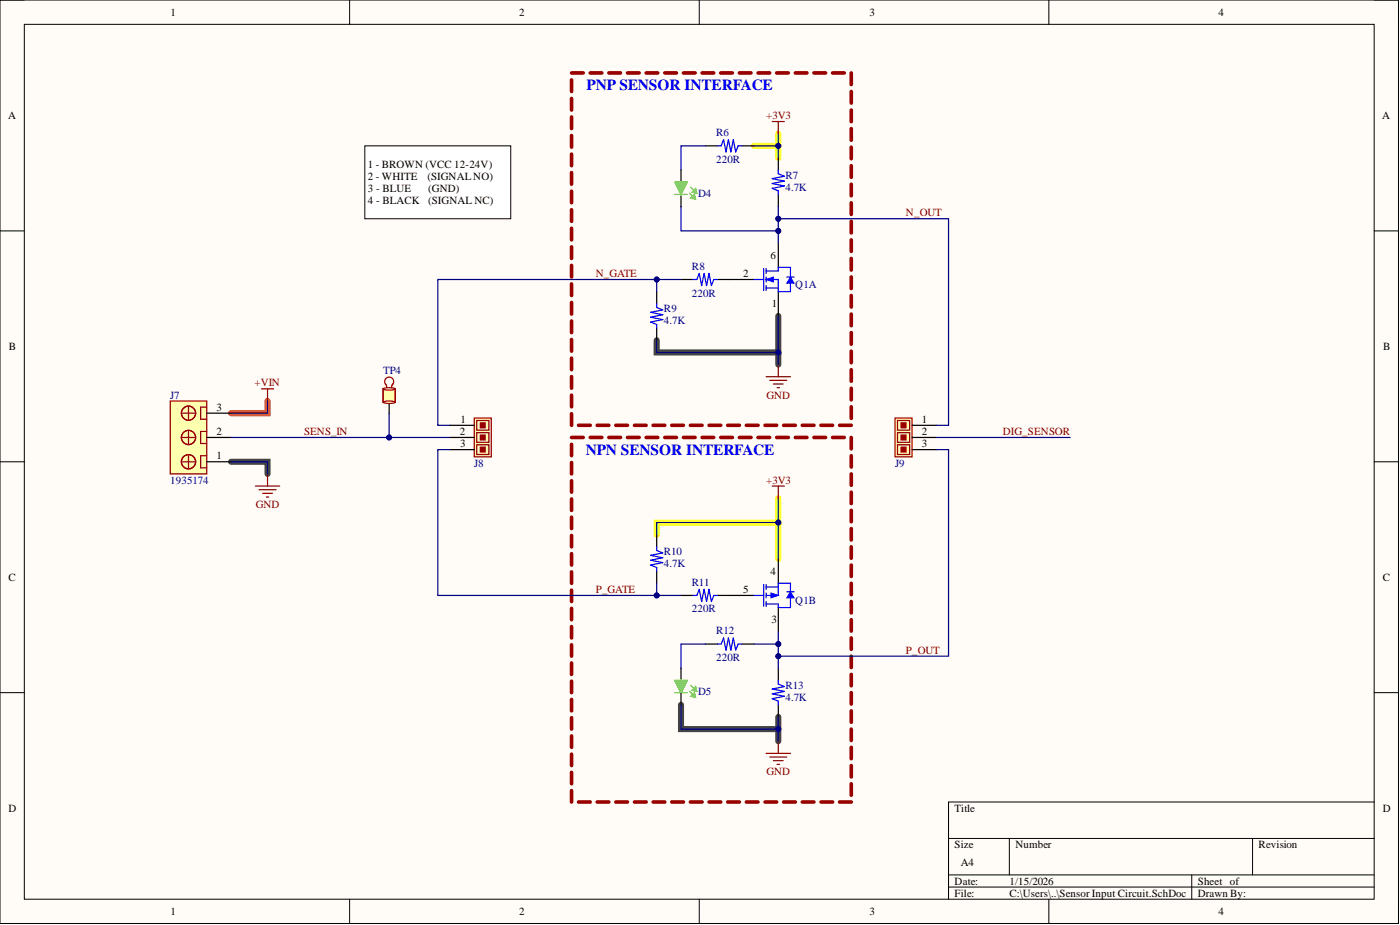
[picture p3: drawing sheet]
<svg xmlns="http://www.w3.org/2000/svg" width="292mm" height="193mm" viewBox="0 0 292 193" stroke-linecap="round" stroke-linejoin="round" font-family="sans-serif">
<defs><g id="words">
<g font-size="3.2" fill="#00f">
<text x="122.4" y="18.8">PNP SENSOR INTERFACE</text>
<text x="122.2" y="94.9">NPN SENSOR INTERFACE</text>
</g>
<g font-size="2.3">
<text x="35.6" y="3.3">1</text>
<text x="108.3" y="3.3">2</text>
<text x="181.4" y="3.3">3</text>
<text x="254.2" y="3.3">4</text>
<text x="1.7" y="24.8">A</text>
<text x="288.4" y="24.8">A</text>
<text x="76.7" y="35">1 - BROWN (VCC 12-24V)</text>
<text x="76.7" y="37.5">2 - WHITE</text>
<text x="76.7" y="40.1">3 - BLUE</text>
<text x="89.2" y="37.5">(SIGNALNO)</text>
<text x="89.3" y="40.1">(GND)</text>
<text x="76.7" y="42.6">4 - BLACK</text>
<text x="89.3" y="42.6">(SIGNAL NC)</text>
<text x="155" y="57.8">2</text>
<text x="160.8" y="54">6</text>
<text x="161" y="64.1">1</text>
<text x="1.9" y="73">B</text>
<text x="288.6" y="73">B</text>
<text x="45.2" y="85.7">3</text>
<text x="96.1" y="88.2">1</text>
<text x="192.3" y="88.2">1</text>
<text x="45.2" y="90.8">2</text>
<text x="45.2" y="95.8">1</text>
<text x="95.9" y="90.8">2</text>
<text x="96" y="93.3">3</text>
<text x="192.3" y="93.3">3</text>
<text x="192.3" y="90.8">2</text>
<text x="160.8" y="119.9">4</text>
<text x="1.8" y="121.2">C</text>
<text x="155" y="123.7">5</text>
<text x="288.5" y="121.2">C</text>
<text x="160.9" y="130">3</text>
<text x="1.8" y="169.3">D</text>
<text x="199.2" y="169.3">Title</text>
<text x="288.5" y="169.3">D</text>
<text x="199.2" y="176.9">Size</text>
<text x="211.9" y="176.9">Number</text>
<text x="262.6" y="176.9">Revision</text>
<text x="199.2" y="184.5">Date:</text>
<text x="200.4" y="180.7">A4</text>
<text x="210.6" y="184.5">1/15/2026</text>
<text x="249.9" y="184.5">Sheet of</text>
<text x="35.6" y="190.9">1</text>
<text x="108.3" y="190.9">2</text>
<text x="181.4" y="190.9">3</text>
<text x="199.2" y="187.1">File:</text>
<text x="210.6" y="187.1">C:\Users\..\Sensor Input Circuit.SchDoc</text>
<text x="249.9" y="187.1">Drawn By:</text>
<text x="254.2" y="190.9">4</text>
</g>
<g font-size="2.3" fill="#000080">
<text x="149.4" y="28.4">R6</text>
<text x="149.4" y="34">220R</text>
<text x="145.6" y="41.1">D4</text>
<text x="163.9" y="39.8">4.7K</text>
<text x="163.9" y="37.3">R7</text>
<text x="144.4" y="56.3">R8</text>
<text x="138.5" y="65.2">R9</text>
<text x="144.4" y="61.9">220R</text>
<text x="165.9" y="60.1">Q1A</text>
<text x="138.5" y="67.7">4.7K</text>
<text x="35.5" y="83.2">J7</text>
<text x="79.9" y="78.1">TP4</text>
<text x="35.5" y="100.9">1935174</text>
<text x="99" y="97.3">J8</text>
<text x="186.7" y="97.3">J9</text>
<text x="138.5" y="118.4">4.7K</text>
<text x="138.5" y="115.9">R10</text>
<text x="144.4" y="122.2">R11</text>
<text x="165.9" y="126">Q1B</text>
<text x="144.4" y="127.8">220R</text>
<text x="149.4" y="137.9">220R</text>
<text x="149.4" y="132.3">R12</text>
<text x="163.9" y="143.7">R13</text>
<text x="145.6" y="145">D5</text>
<text x="163.9" y="146.3">4.7K</text>
</g>
<g font-size="2.3" fill="#800000">
<text x="159.8" y="24.8">+3V3</text>
<text x="189" y="45.1">N_OUT</text>
<text x="124.3" y="57.8">N_GATE</text>
<text x="53.1" y="80.6">+VIN</text>
<text x="159.9" y="83.2">GND</text>
<text x="63.4" y="90.8">SENS_IN</text>
<text x="209.2" y="90.8">DIG_SENSOR</text>
<text x="159.8" y="100.9">+3V3</text>
<text x="53.4" y="106">GND</text>
<text x="124.3" y="123.7">P_GATE</text>
<text x="189" y="136.4">P_OUT</text>
<text x="159.9" y="161.7">GND</text>
</g>
</g></defs>
<path d="M0 0h291.8v192.7h-291.8z" fill-rule="evenodd" fill="#fffcf8"/>
<path d="M0 0h291.8v192.7h-291.8z" fill="none" stroke="#000" stroke-width=".21"/>
<path d="M5.1 5.1h281.6v182.5h-281.6z" fill-rule="evenodd" fill="#fffcf8"/>
<g fill="none" stroke="#000" stroke-width=".21">
<path d="M0 0h5.1M5.1 5.1h281.6v182.5h-281.6zM72.9 0v5.1M145.9 0v5.1M218.8 0v5.1M286.7 0h5.1v5.1M0 48.2h5.1M286.7 48.2h5.1M0 96.3h5.1M286.7 96.3h5.1M0 144.5h5.1M286.7 144.5h5.1"/>
<path d="M197.9 174.9h88.8M210.6 174.9v7.6M261.3 174.9v7.6M286.7 167.3h-88.8v20.3M72.9 187.6v5.1M145.9 187.6v5.1M197.9 182.5h88.8M197.9 185.1h88.8M218.8 187.6v5.1M248.7 182.5v5.1M291.8 187.6v5.1"/>
</g>
<path d="M55.8 83.7v2.5h-7.6" fill="none" stroke="#ff4301" stroke-width="1.3"/>
<path d="M162.4 65.9v7.6h-25.4v-2.5M162.4 73.5v2.6M48.2 96.3h7.6v2.6M142.1 147v5.1h20.3M162.4 149.6v5" fill="none" stroke="#434343" stroke-width="1.3"/>
<path d="M157.3 30.4h5.1M162.4 27.9v5.1M162.4 103.9v5.1h-25.4v2.5M162.4 109v7.6" fill="none" stroke="#ff0" stroke-width="1.3"/>
<path d="M35.5 83.7h7.6v15.2h-7.6z" fill-rule="evenodd" fill="#ffffb0"/>
<g fill="none" stroke="#980000" stroke-width=".25">
<path d="M35.5 83.7h7.6v15.2h-7.6zM38.1 96.3h2.5M38.1 91.3h2.5M38.1 86.2h2.5M39.3 84.9v2.6M39.3 90v2.5M39.3 95.1v2.5M43.1 95.1h-1.2v2.5h1.2M43.1 84.9h-1.2v2.6h1.2M43.1 90h-1.2v2.5h1.2"/>
<circle cx="39.3" cy="96.3" r="1.48"/>
<circle cx="39.3" cy="91.3" r="1.48"/>
<circle cx="39.3" cy="86.2" r="1.48"/>
</g>
<path d="M43.1 91.3h5.1M43.1 96.3h5.1M43.1 86.2h5.1" fill="none" stroke="#000" stroke-width=".25"/>
<path d="M76.1 30.4h30.5v15.2h-30.5z" fill-rule="evenodd" fill="#fff"/>
<path d="M76.1 30.4h30.5v15.2h-30.5z" fill="none" stroke="#000" stroke-width=".21"/>
<path d="M54.6 81.1h2.5M55.8 81.1v2.6M55.8 98.9v2.5M53.3 101.4h5.1M54 102.2h3.6M54.8 102.9h2M55.6 103.7h.5" fill="none" stroke="#800000" stroke-width=".25"/>
<path d="M152.2 58.3h5.1M162.4 50.7v5.1M162.4 60.8v5.1" fill="none" stroke="#000" stroke-width=".25"/>
<path d="M157.3 58.3h2M159.3 56v4.6M159.8 56.5h2.6M159.8 58.3h2.6v2.5M159.8 56v1M159.8 57.8v1M159.8 59.6v1M159.8 60.1h2.6" fill="none" stroke="#00f" stroke-width=".25"/>
<path d="M159.8 58.3l1.6-.5v1z" fill="#00f"/>
<path d="M159.8 58.3l1.6-.5v1z" fill="none" stroke="#00f" stroke-width=".21"/>
<path d="M162.4 56.5v-.7h2.5v2M164.9 59.1v1.7h-2.5" fill="none" stroke="#00f" stroke-width=".25"/>
<path d="M164.9 57.8l.8 1.3h-1.5z" fill="#00f"/>
<path d="M164.9 57.8l.8 1.3h-1.5z" fill="none" stroke="#00f" stroke-width=".21"/>
<path d="M164.2 57.8h1.5M157.3 124.2h2M159.3 121.9v4.6M159.8 126h2.6M159.8 122.4h2.6M159.8 121.9v1M159.8 123.7v1M159.8 125.5v1M162.4 121.7v2.5h-2.6" fill="none" stroke="#00f" stroke-width=".25"/>
<path d="M162.4 116.6v5.1M152.2 124.2h5.1M162.4 126.8v5" fill="none" stroke="#000" stroke-width=".25"/>
<path d="M160.9 123.7l1.5 .5-1.5 .5z" fill="#00f"/>
<path d="M160.9 123.7l1.5 .5-1.5 .5z" fill="none" stroke="#00f" stroke-width=".21"/>
<path d="M162.4 121.7h2.5v1.8M164.9 124.7v2.1h-2.5v-.8" fill="none" stroke="#00f" stroke-width=".25"/>
<path d="M164.9 123.5l.8 1.2h-1.5z" fill="#00f"/>
<path d="M164.9 123.5l.8 1.2h-1.5z" fill="none" stroke="#00f" stroke-width=".21"/>
<path d="M149.7 30.4h.8l.5-1.2 .5 2.5 .5-2.5 .5 2.5 .5-2.5 .5 2.5 .5-1.3h.8M162.4 35.5v.8l1.3 .5-2.6 .5 2.6 .5-2.6 .5 2.6 .5-2.6 .5 1.3 .5v.8M137 63.4v.7l1.3 .5-2.6 .6 2.6 .5-2.6 .5 2.6 .5-2.6 .5 1.3 .5v.7M164.2 123.5h1.5" fill="none" stroke="#00f" stroke-width=".25"/>
<path d="M142.1 35.5v2.5M147.2 30.4h2.5M154.8 30.4h2.5M162.4 33v2.5M142.1 40.6v2.5M162.4 40.6v2.5M137 60.8v2.6M137 68.4v2.6" fill="none" stroke="#000" stroke-width=".25"/>
<path d="M159.8 78.6h5.1M160.6 79.3h3.6M162.4 76.1v2.5M161.4 80.1h2M162.1 80.9h.5" fill="none" stroke="#800000" stroke-width=".25"/>
<path d="M140.8 38h2.6l-1.3 2.6zM140.8 40.6h2.6M142.1 40.6v1.2" fill="none" stroke="#41d100" stroke-width=".25"/>
<path d="M140.8 38h2.6l-1.3 2.6z" fill="#41d100"/>
<path d="M140.8 38h2.6l-1.3 2.6zM142.1 36.8v1.2M144.1 39l.8 .8" fill="none" stroke="#41d100" stroke-width=".25"/>
<path d="M144.4 40.1l.7-.8 .3 1z" fill="#41d100"/>
<path d="M143.9 40.3l.7 .8M144.4 40.1l.7-.8 .3 1z" fill="none" stroke="#41d100" stroke-width=".25"/>
<path d="M144.1 41.3l.8-.7 .2 1z" fill="#41d100"/>
<path d="M144.1 41.3l.8-.7 .2 1zM140.8 142h2.6l-1.3 2.5zM140.8 144.5h2.6M142.1 144.5v1.3" fill="none" stroke="#41d100" stroke-width=".25"/>
<path d="M137 111.5v2.6M137 119.1v2.6M142.1 139.4v2.6M147.2 134.4h2.5M154.8 134.4h2.5M162.4 139.4v2.6M142.1 144.5v2.5M162.4 147v2.6" fill="none" stroke="#000" stroke-width=".25"/>
<path d="M137 114.1v.7l1.3 .5-2.6 .6 2.6 .5-2.6 .5 2.6 .5-2.6 .5 1.3 .5v.7M149.7 134.4h.8l.5-1.3 .5 2.5 .5-2.5 .5 2.5 .5-2.5 .5 2.5 .5-1.2h.8M162.4 142v.7l1.3 .5-2.6 .5 2.6 .5-2.6 .5 2.6 .6-2.6 .5 1.3 .5v.7" fill="none" stroke="#00f" stroke-width=".25"/>
<path d="M159.8 157.2h5.1M160.6 157.9h3.6M161.4 158.7h2M162.1 159.5h.5M162.4 154.6v2.6" fill="none" stroke="#800000" stroke-width=".25"/>
<path d="M140.8 142h2.6l-1.3 2.5z" fill="#41d100"/>
<path d="M140.8 142h2.6l-1.3 2.5zM142.1 140.7v1.3M144.1 143l.8 .7" fill="none" stroke="#41d100" stroke-width=".25"/>
<path d="M144.4 144l.7-.8 .3 1z" fill="#41d100"/>
<path d="M143.9 144.2l.7 .8M144.4 144l.7-.8 .3 1z" fill="none" stroke="#41d100" stroke-width=".25"/>
<path d="M144.1 145.3l.8-.8 .2 1z" fill="#41d100"/>
<path d="M144.1 145.3l.8-.8 .2 1z" fill="none" stroke="#41d100" stroke-width=".25"/>
<g fill="none" stroke="#980000" stroke-width=".76">
<path d="M119.3 15.2h2.4M119.3 16.7v2.4M123.1 15.2h2.5M127 15.2h2.5M130.9 15.2h2.5M134.8 15.2h2.4M138.7 15.2h2.4M142.6 15.2h2.4M146.5 15.2h2.4M150.4 15.2h2.4M154.3 15.2h2.4M158.2 15.2h2.4"/>
<path d="M162 15.2h2.5M165.9 15.2h2.5M169.8 15.2h2.5M173.7 15.2h2.4M177.6 15.2v2.4M177.6 19.1v2.4M119.3 20.5v2.5M119.3 24.4v2.4M119.3 28.3v2.4M119.3 32.1v2.5M119.3 36v2.4M119.3 39.9v2.4"/>
<path d="M177.6 23v2.4M177.6 26.8v2.4M177.6 30.7v2.4M177.6 34.6v2.4M177.6 38.4v2.5M119.3 43.8v2.4M119.3 47.6v2.4M119.3 51.5v2.4M119.3 55.4v2.4M119.3 59.2v2.4M177.6 42.3v2.4M177.6 46.2v2.4"/>
<path d="M177.6 50v2.5M177.6 53.9v2.4M177.6 57.8v2.4M119.3 63.1v2.4M119.3 67v2.4M119.3 70.8v2.5M119.3 74.7v2.4M119.3 78.6v2.4M177.6 61.6v2.5M177.6 65.5v2.4M177.6 69.4v2.4M177.6 73.3v2.4"/>
<path d="M177.6 77.1v2.4M119.3 82.4v2.5M119.3 86.3v2.4M119.3 92.7v2.4M119.3 96.5v2.4M119.3 91.3h2.4M120.7 88.7h2.4M123.1 91.3h2.5M124.6 88.7h2.4M127 91.3h2.5M128.5 88.7h2.4M130.9 91.3h2.5"/>
<path d="M132.4 88.7h2.4M134.8 91.3h2.4M136.3 88.7h2.4M138.7 91.3h2.4M140.2 88.7h2.4M142.6 91.3h2.4M144.1 88.7h2.4M146.5 91.3h2.4M147.9 88.7h2.5M150.4 91.3h2.4M151.8 88.7h2.5M154.3 91.3h2.4"/>
<path d="M155.7 88.7h2.5M158.2 91.3h2.4M159.6 88.7h2.4M162 91.3h2.5M163.5 88.7h2.4M165.9 91.3h2.5M167.4 88.7h2.4M169.8 91.3h2.5M171.3 88.7h2.4M173.7 91.3h2.4M175.2 88.7h2.4M177.6 81v2.4"/>
<path d="M177.6 84.9v2.4M177.6 91.3v2.3M177.6 95.1v2.3M177.6 98.9v2.3M119.3 100.3v2.4M119.3 104.1v2.4M119.3 107.9v2.4M119.3 111.7v2.4M119.3 115.5v2.4M119.3 119.3v2.4M177.6 102.7v2.3M177.6 106.5v2.3"/>
<path d="M177.6 110.3v2.4M177.6 114.1v2.4M177.6 117.9v2.4M119.3 123.1v2.4M119.3 126.9v2.4M119.3 130.7v2.4M119.3 134.5v2.4M119.3 138.3v2.4M177.6 121.7v2.4M177.6 125.5v2.4M177.6 129.3v2.4M177.6 133.1v2.4"/>
<path d="M177.6 136.9v2.4M119.3 142.1v2.4M119.3 145.9v2.4M119.3 149.7v2.4M119.3 153.5v2.4M119.3 157.3v2.4M177.6 140.7v2.4M177.6 144.5v2.4M177.6 148.3v2.4M177.6 152.1v2.4M177.6 155.9v2.4M177.6 159.7v2.4"/>
<path d="M119.3 161.1v2.4M119.3 164.9v2.4M120.7 167.3h2.4M124.6 167.3h2.4M128.5 167.3h2.4M132.4 167.3h2.4M136.3 167.3h2.4M140.2 167.3h2.4M144.1 167.3h2.4M147.9 167.3h2.5M151.8 167.3h2.5M155.7 167.3h2.5"/>
<path d="M159.6 167.3h2.4M163.5 167.3h2.4M167.4 167.3h2.4M171.3 167.3h2.4M175.2 167.3h2.4M177.6 163.5v2.4"/>
</g>
<path d="M99 87.2h3.5v8.1h-3.5z" fill-rule="evenodd" fill="#ffffb0"/>
<path d="M99 87.2h3.5v8.1h-3.5zM99.5 92.8h2.5v2h-2.5zM99.5 90.2h2.5v2.1h-2.5zM99.5 87.7h2.5v2h-2.5z" fill="none" stroke="#980000" stroke-width=".25"/>
<path d="M93.9 93.8h5.1M93.9 91.3h5.1M93.9 88.7h5.1" fill="none" stroke="#000" stroke-width=".25"/>
<path d="M100.5 88.5h.5v.5h-.5zM100.5 91h.5v.5h-.5zM100.5 93.5h.5v.6h-.5z" fill="none" stroke="#980000" stroke-width=".76"/>
<path d="M186.7 87.2h3.6v8.1h-3.6z" fill-rule="evenodd" fill="#ffffb0"/>
<path d="M186.7 87.2h3.6v8.1h-3.6zM187.3 92.8h2.5v2h-2.5zM187.3 90.2h2.5v2.1h-2.5zM187.3 87.7h2.5v2h-2.5z" fill="none" stroke="#980000" stroke-width=".25"/>
<path d="M81.2 83.7v2.5M190.3 93.8h5.1M190.3 91.3h5.1M190.3 88.7h5.1" fill="none" stroke="#000" stroke-width=".25"/>
<path d="M188.3 88.5h.5v.5h-.5zM188.3 91h.5v.5h-.5zM188.3 93.5h.5v.6h-.5z" fill="none" stroke="#980000" stroke-width=".76"/>
<path d="M79.9 81.1h2.6v2.8h-2.6z" fill-rule="evenodd" fill="#ffffb0"/>
<path d="M79.9 81.1h2.6v2.8h-2.6z" fill="none" stroke="#980000" stroke-width=".25"/>
<path d="M79.9 83.9a3.3 3.3 0 0 1 2.6 0 3.3 3.3 0 0 1-2.6 0z" fill="#ffffb0"/>
<path d="M79.9 83.9a3.3 3.3 0 0 1 2.6 0 3.3 3.3 0 0 1-2.6 0zM82.5 81.1v2.8" fill="none" stroke="#980000" stroke-width=".25"/>
<path d="M79.9 81.1v2.8" fill="none" stroke="#980000" stroke-width=".21"/>
<path d="M79.9 81.1a3.3 3.3 0 0 1 2.6 0 3.3 3.3 0 0 1-2.6 0z" fill="#ffffb0"/>
<path d="M79.9 81.1a3.3 3.3 0 0 1 2.6 0 3.3 3.3 0 0 1-2.6 0zM80.4 80.1l.3 .8M80.6 80.3a.94 .94 0 0 1-.1-1.3 .94 .94 0 0 1 1.4 0 .94 .94 0 0 1-.1 1.3M82 80.1l-.3 .8" fill="none" stroke="#980000" stroke-width=".25"/>
<path d="M142.1 58.3h2.5M149.7 58.3h2.5M142.1 124.2h2.5M149.7 124.2h2.5" fill="none" stroke="#000" stroke-width=".25"/>
<path d="M144.6 58.3h.8l.5-1.3 .5 2.6 .5-2.6 .5 2.6 .5-2.6 .5 2.6 .5-1.3h.8M144.6 124.2h.8l.5-1.3 .5 2.6 .5-2.6 .5 2.6 .5-2.6 .5 2.6 .5-1.3h.8" fill="none" stroke="#00f" stroke-width=".25"/>
<path d="M162.4 65.9v7.6h-25.4v-2.5M55.8 83.7v2.5h-7.6" fill="none" stroke="#000080" stroke-width=".25"/>
<circle cx="162.4" cy="73.5" r=".51" fill="#000080"/>
<circle cx="162.4" cy="73.5" r=".51" fill="none" stroke="#000080" stroke-width=".21"/>
<path d="M162.4 73.5v2.6" fill="none" stroke="#000080" stroke-width=".25"/>
<circle cx="162.4" cy="73.5" r=".51" fill="#000080"/>
<circle cx="162.4" cy="73.5" r=".51" fill="none" stroke="#000080" stroke-width=".21"/>
<path d="M147.2 30.4h-5.1v5.1M142.1 43.1v5.1h20.3" fill="none" stroke="#000080" stroke-width=".25"/>
<circle cx="162.4" cy="48.2" r=".51" fill="#000080"/>
<circle cx="162.4" cy="48.2" r=".51" fill="none" stroke="#000080" stroke-width=".21"/>
<path d="M157.3 30.4h5.1" fill="none" stroke="#000080" stroke-width=".25"/>
<circle cx="162.4" cy="30.4" r=".51" fill="#000080"/>
<circle cx="162.4" cy="30.4" r=".51" fill="none" stroke="#000080" stroke-width=".21"/>
<path d="M162.4 103.9v5.1h-25.4v2.5" fill="none" stroke="#000080" stroke-width=".25"/>
<circle cx="162.4" cy="109" r=".51" fill="#000080"/>
<circle cx="162.4" cy="109" r=".51" fill="none" stroke="#000080" stroke-width=".21"/>
<path d="M162.4 109v7.6" fill="none" stroke="#000080" stroke-width=".25"/>
<circle cx="162.4" cy="109" r=".51" fill="#000080"/>
<circle cx="162.4" cy="109" r=".51" fill="none" stroke="#000080" stroke-width=".21"/>
<path d="M147.2 134.4h-5.1v5M142.1 147v5.1h20.3" fill="none" stroke="#000080" stroke-width=".25"/>
<circle cx="162.4" cy="152.1" r=".51" fill="#000080"/>
<circle cx="162.4" cy="152.1" r=".51" fill="none" stroke="#000080" stroke-width=".21"/>
<path d="M157.3 134.4h5.1" fill="none" stroke="#000080" stroke-width=".25"/>
<circle cx="162.4" cy="134.4" r=".51" fill="#000080"/>
<circle cx="162.4" cy="134.4" r=".51" fill="none" stroke="#000080" stroke-width=".21"/>
<path d="M162.4 149.6v5" fill="none" stroke="#000080" stroke-width=".25"/>
<circle cx="162.4" cy="152.1" r=".51" fill="#000080"/>
<circle cx="162.4" cy="152.1" r=".51" fill="none" stroke="#000080" stroke-width=".21"/>
<path d="M162.4 131.8v7.6" fill="none" stroke="#000080" stroke-width=".25"/>
<circle cx="162.4" cy="134.4" r=".51" fill="#000080"/>
<circle cx="162.4" cy="134.4" r=".51" fill="none" stroke="#000080" stroke-width=".21"/>
<circle cx="162.4" cy="136.9" r=".51" fill="#000080"/>
<circle cx="162.4" cy="136.9" r=".51" fill="none" stroke="#000080" stroke-width=".21"/>
<path d="M162.4 27.9v5.1" fill="none" stroke="#000080" stroke-width=".25"/>
<circle cx="162.4" cy="30.4" r=".51" fill="#000080"/>
<circle cx="162.4" cy="30.4" r=".51" fill="none" stroke="#000080" stroke-width=".21"/>
<path d="M162.4 43.1v7.6" fill="none" stroke="#000080" stroke-width=".25"/>
<circle cx="162.4" cy="45.6" r=".51" fill="#000080"/>
<circle cx="162.4" cy="45.6" r=".51" fill="none" stroke="#000080" stroke-width=".21"/>
<circle cx="162.4" cy="48.2" r=".51" fill="#000080"/>
<circle cx="162.4" cy="48.2" r=".51" fill="none" stroke="#000080" stroke-width=".21"/>
<path d="M162.4 45.6h35.5v43.1h-2.5" fill="none" stroke="#000080" stroke-width=".25"/>
<circle cx="162.4" cy="45.6" r=".51" fill="#000080"/>
<circle cx="162.4" cy="45.6" r=".51" fill="none" stroke="#000080" stroke-width=".21"/>
<path d="M195.4 93.8h2.5v43.1h-35.5" fill="none" stroke="#000080" stroke-width=".25"/>
<circle cx="162.4" cy="136.9" r=".51" fill="#000080"/>
<circle cx="162.4" cy="136.9" r=".51" fill="none" stroke="#000080" stroke-width=".21"/>
<path d="M81.2 86.2v5.1M195.4 91.3h27.9" fill="none" stroke="#000080" stroke-width=".25"/>
<circle cx="81.2" cy="91.3" r=".51" fill="#000080"/>
<circle cx="81.2" cy="91.3" r=".51" fill="none" stroke="#000080" stroke-width=".21"/>
<path d="M137 58.3v2.5" fill="none" stroke="#000080" stroke-width=".25"/>
<circle cx="137" cy="58.3" r=".51" fill="#000080"/>
<circle cx="137" cy="58.3" r=".51" fill="none" stroke="#000080" stroke-width=".21"/>
<path d="M137 121.7v2.5" fill="none" stroke="#000080" stroke-width=".25"/>
<circle cx="137" cy="124.2" r=".51" fill="#000080"/>
<circle cx="137" cy="124.2" r=".51" fill="none" stroke="#000080" stroke-width=".21"/>
<path d="M93.9 93.8h-2.6v30.4h50.8" fill="none" stroke="#000080" stroke-width=".25"/>
<circle cx="137" cy="124.2" r=".51" fill="#000080"/>
<circle cx="137" cy="124.2" r=".51" fill="none" stroke="#000080" stroke-width=".21"/>
<path d="M142.1 58.3h-50.8v30.4h2.6" fill="none" stroke="#000080" stroke-width=".25"/>
<circle cx="137" cy="58.3" r=".51" fill="#000080"/>
<circle cx="137" cy="58.3" r=".51" fill="none" stroke="#000080" stroke-width=".21"/>
<path d="M48.2 96.3h7.6v2.6M48.2 91.3h45.7" fill="none" stroke="#000080" stroke-width=".25"/>
<circle cx="81.2" cy="91.3" r=".51" fill="#000080"/>
<circle cx="81.2" cy="91.3" r=".51" fill="none" stroke="#000080" stroke-width=".21"/>
<path d="M161.1 25.4h2.6M162.4 25.4v2.5M161.1 101.4h2.6M162.4 101.4v2.5" fill="none" stroke="#800000" stroke-width=".25"/>
<use href="#words"/>
</svg>
